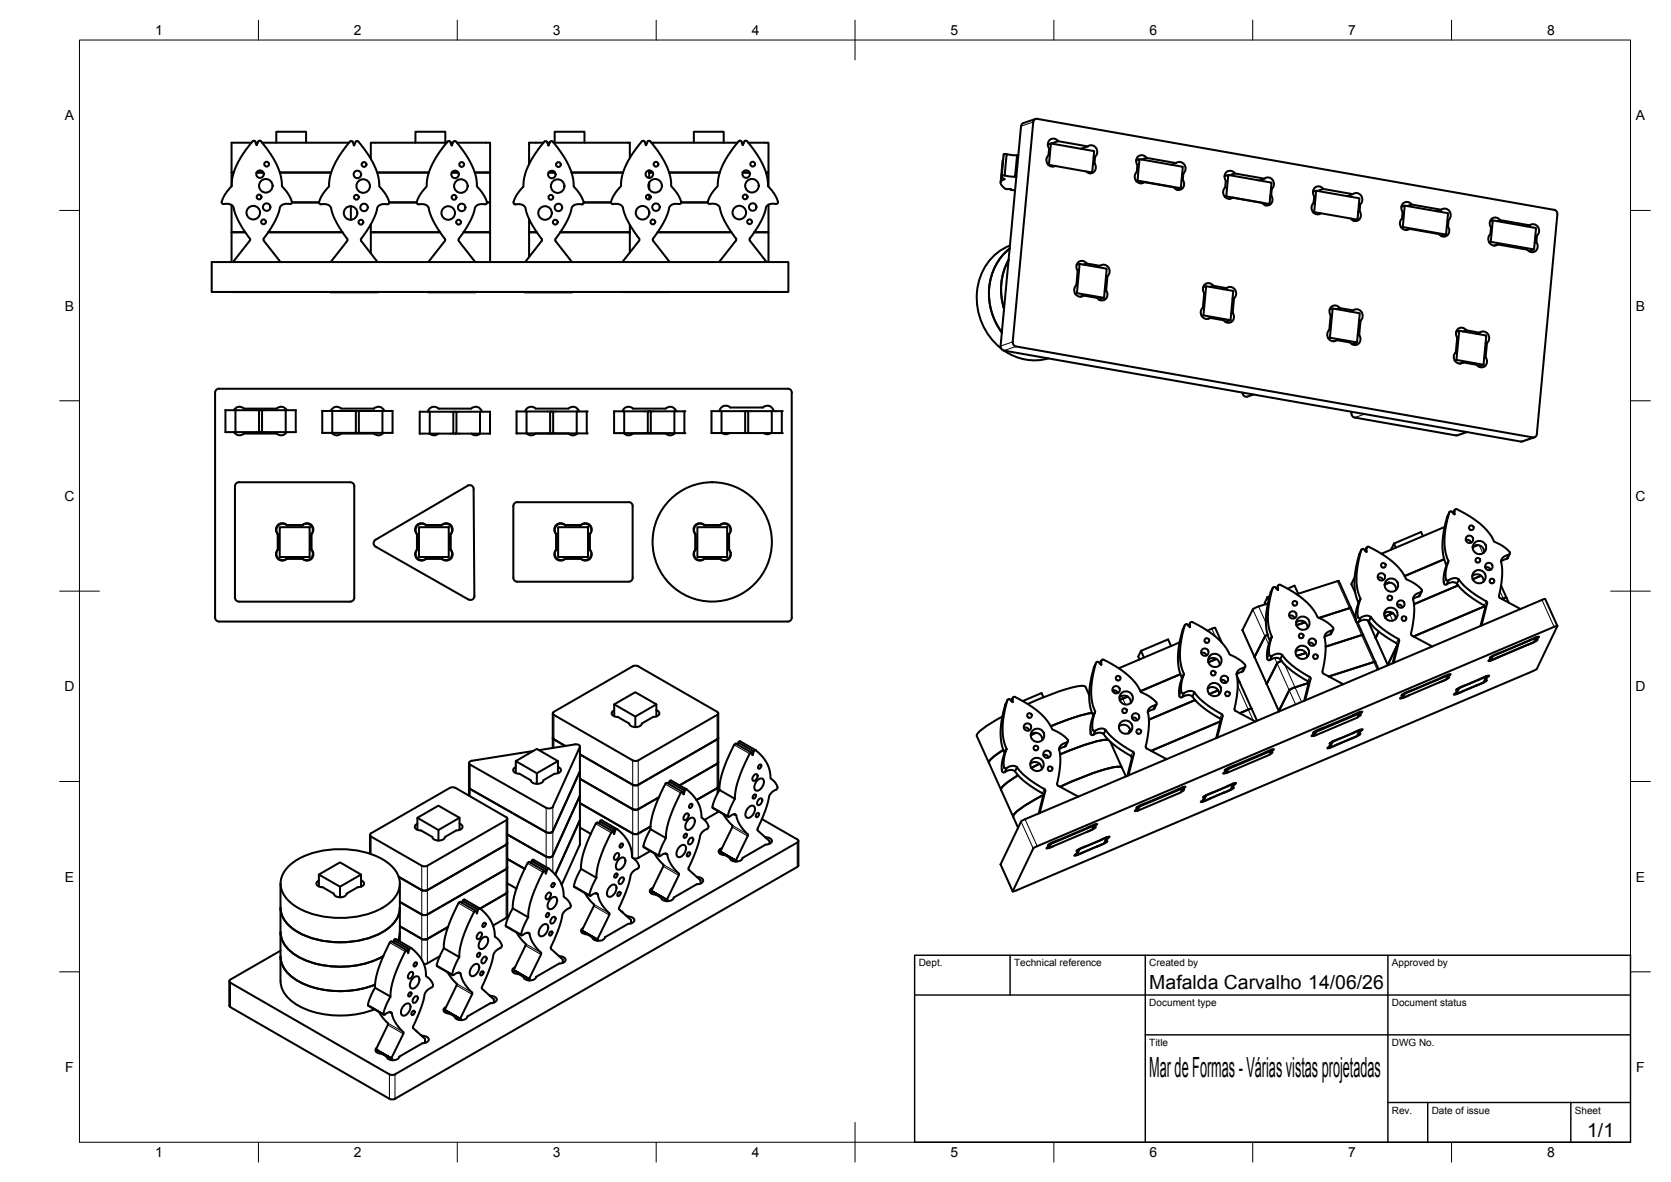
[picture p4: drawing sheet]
<svg xmlns="http://www.w3.org/2000/svg" width="420mm" height="297mm" viewBox="0 0 420 297" stroke-linecap="round" stroke-linejoin="round" font-family="sans-serif">
<defs><g id="words">
<text font-size="7" x="289" y="270.6">Mar de Formas - Várias vistas projetadas</text>
<g font-size="4.9">
<text x="289" y="248.5">Mafalda Carvalho 14/06/26</text>
<text x="399.1" y="285.7">1/1</text>
</g>
<g font-size="3.5">
<text x="39" y="8.8">1</text>
<text x="89" y="8.8">2</text>
<text x="139" y="8.8">3</text>
<text x="189" y="8.8">4</text>
<text x="239" y="8.8">5</text>
<text x="289" y="8.8">6</text>
<text x="339" y="8.8">7</text>
<text x="389" y="8.8">8</text>
<text x="16.3" y="30.2">A</text>
<text x="411.3" y="30.2">A</text>
<text x="16.3" y="78">B</text>
<text x="411.3" y="78">B</text>
<text x="16.2" y="125.9">C</text>
<text x="411.2" y="125.9">C</text>
<text x="16.2" y="173.7">D</text>
<text x="411.2" y="173.7">D</text>
<text x="16.3" y="221.6">E</text>
<text x="411.3" y="221.6">E</text>
<text x="16.4" y="269.4">F</text>
<text x="411.4" y="269.4">F</text>
<text x="39" y="290.8">1</text>
<text x="89" y="290.8">2</text>
<text x="139" y="290.8">3</text>
<text x="189" y="290.8">4</text>
<text x="239" y="290.8">5</text>
<text x="289" y="290.8">6</text>
<text x="339" y="290.8">7</text>
<text x="389" y="290.8">8</text>
</g>
<g font-size="2.5">
<text x="231" y="242.9">Dept.</text>
<text x="255" y="242.9">Technical reference</text>
<text x="289" y="242.9">Created by</text>
<text x="350" y="242.9">Approved by</text>
<text x="289" y="252.8">Document type</text>
<text x="350" y="252.8">Document status</text>
<text x="289" y="262.9">Title</text>
<text x="350" y="262.9">DWG No.</text>
<text x="350" y="279.9">Rev.</text>
<text x="360" y="279.9">Date of issue</text>
<text x="396" y="279.9">Sheet</text>
</g>
</g></defs>
<!-- layer: Visible -->
<g fill="none" stroke="#000" stroke-width=".51">
<path d="M63.2 35.9h-5v10.9M64.3 35.9h.5M64.5 36.4l-.3-.9-.5-.1-1.9 2.3-2.5 4.2-1 3.3a2.81 2.81 0 0 1-1 2.7l-1.1 1.7a1.57 1.57 0 0 0-.2 1.6h1.2l.9 .3a1.69 1.69 0 0 1 .8 1.6l1.2 2.8 2.7 4.1M64.5 36.4h.1M64.6 36.4l.4-.9 .5-.1 1.8 2.3 2.4 3.9 .7 2 .4 1.8a2.45 2.45 0 0 0 1 2.5l1 1.3 .6 1.5M65.9 35.9h21.9M69.5 35.9v-2.8h7.5v2.8M88 35.6l-2 2.5-1.5 2.5-1.2 2.7-.5 2a2.77 2.77 0 0 1-1 2.6l-1.1 1.8a1.57 1.57 0 0 0-.3 1.6h1.4l.7 .2a1.85 1.85 0 0 1 1 1.8l1.1 2.7 2.8 4.4-4.3 5.5M88 35.6l.3-.2 .4 .2M88.7 35.6l.3 .9M89 36.5h.1M89.4 35.6l-.3 .9"/>
<path d="M89.5 35.6l.1-.1a1.87 1.87 0 0 1 1.3 1.1l1.8 2.5 1.4 2.4 .7 1.8 .5 2a2.77 2.77 0 0 0 1 2.6l1.3 2.2a.68 .68 0 0 1 .2 .9 .68 .68 0 0 1-.8 .3l-1.5 .2a1.86 1.86 0 0 0-.9 1.8l-1.3 2.9-2.6 4.2 4.3 5.5M104.5 35.9v-2.8h7.5v2.8M112.3 35.9h-19.1v4M113.3 35.9h.6M114 35.6l-.4 .9-.5-1a2.09 2.09 0 0 0-1.5 1.3l-2.7 4.1-1.1 2.5-.4 1.9a2.82 2.82 0 0 1-1.1 2.7l-1.1 1.7a1.54 1.54 0 0 0-.2 1.6h1.3l.8 .2a1.85 1.85 0 0 1 .9 1.8l1.3 2.9 2.6 4.2-4.2 5.5M114.7 35.6l1.9 2.5 1.6 2.5 1.2 2.8 .4 1.9a2.82 2.82 0 0 0 1.1 2.7l1.3 2.1a.68 .68 0 0 1 .2 .9 .68 .68 0 0 1-.8 .3l-1.5 .2a1.85 1.85 0 0 0-.9 1.8l-1.2 2.7-2.7 4.4 4.2 5.5M114.7 35.6l-.4-.2-.3 .2M114.9 35.9h8.3v7.5h-3.8h3.8v7.5h-.8h.8v7.5h-6.7h6.7v7.5M136.7 35.9h-3.7v5.3M136.9 35.6l-1.6 2-1.8 2.8-1.3 2.8-.5 2.1a2.77 2.77 0 0 1-1.1 2.7l-1.1 1.7a1.51 1.51 0 0 0-.2 1.6h1.5l.7 .2a1.64 1.64 0 0 1 .8 1.7l1.5 3.3 2.4 3.5M136.9 35.6l.5-.1 .6 1M137.6 35.9h.6"/>
<path d="M139 35.6l1.6 2 1.8 2.8 1.2 2.6 .6 2.3a2.77 2.77 0 0 0 1 2.7l1.1 1.7a1.57 1.57 0 0 1 .2 1.6h-1.4l-.7 .2a1.86 1.86 0 0 0-.9 1.8l-1 2.4-2.9 4.7 4.2 5.5M139 35.6l-.5-.1-.6 1M139.2 35.9h19.2v3.8M139.5 35.9v-2.8h7.5v2.8M162.8 35.6l-.4 .9-.5-1.1a2.09 2.09 0 0 0-1.5 1.3l-1.9 2.7-1.1 2-.8 2.2-.4 1.6a2.77 2.77 0 0 1-1 2.7l-1.1 1.7a1.6 1.6 0 0 0-.2 1.6h1.3l.7 .2a1.85 1.85 0 0 1 1 1.8l1.3 3 2.5 3.8M162.9 35.6l.1-.2a1.87 1.87 0 0 1 1.3 1.1l1.8 2.5 1.2 2 .9 2.3 .5 1.9a2.77 2.77 0 0 0 1 2.7l1.3 2.1a.68 .68 0 0 1 .2 .9 .68 .68 0 0 1-.8 .3l-1.4 .2a1.85 1.85 0 0 0-1 1.8l-1.1 2.7-2.7 4-.1 .4 4.3 5.6M163.8 35.9h21.6M174.5 35.9v-2.8h7.5v2.8M185.7 35.5l-1.6 2-1.8 2.8-1.2 2.6-.5 2.3a2.77 2.77 0 0 1-1.1 2.7l-1.1 1.7a1.51 1.51 0 0 0-.2 1.6h1.4l.7 .2a1.86 1.86 0 0 1 .9 1.8l1 2.4 2.9 4.7-4.3 5.6M186.5 35.9h.5M187.9 35.5l2.5 3.3 1.1 2 1 2.3 .5 2.1a2.77 2.77 0 0 0 1.1 2.7l1.1 1.7a1.57 1.57 0 0 1 .2 1.6h-1.4l-.8 .2a1.69 1.69 0 0 0-.8 1.7l-1 2.5-2.9 4.7 4.3 5.6M187.9 35.5l-.4-.1-.3 .1-.4 .9-.4-.9-.3-.1-.4 .1"/>
<path d="M188.2 35.9h5v7.5h-.6h.6v3.5M253.1 38.7h-.6l-.2 .2-.4 5.4M253.1 38.7l2.6 .3-.5 5.4-2.6-.3zM256.1 39h-.4M256.7 31.7l-5.1 55.3M260.4 29.9l-3.1 1-.4 .3-.2 .5M263.5 36.3l.7-.2-.6 5.4M264.2 36.1l10.9 1.9-.5 5.4-10.9-2M266.1 35.5l-1.8 .6M266.1 35.5l7.4 1.3M266.1 35.5a1.47 1.47 0 0 0-2.2-.3 1.47 1.47 0 0 0-.1 2.1l-.2 1.7a1.61 1.61 0 0 0-.3 2.1 1.61 1.61 0 0 0 2 .6M273.5 36.8a1.59 1.59 0 0 1 2.1 .4 1.59 1.59 0 0 1-.2 2.2"/>
<path d="M273.5 36.8l-1.7 .6M275 39.5l.4-.1-.2 1.7M286.5 40l10.9 1.9-.5 5.4-10.9-1.9M288.2 39.7l-1.2 .4M288.2 39.7l7.5 1.3M288.3 39.6a1.47 1.47 0 0 0-2.2-.3 1.47 1.47 0 0 0-.1 2.2M58.2 58.4h3.5M58.2 43.4h.6M58.2 51.5v14.4M62.8 59.9v.6l-4.2 5.4M64.5 43.4h1.7M67.5 58.4h18.6"/>
<path d="M70.4 43.4h12.9M72.9 51.3l-1-.1-.8 .2a1.85 1.85 0 0 0-1 1.8l-1.3 3-2.6 4.1 4.3 5.6M73.4 50.7l-.1 .4-.4 .2M73.4 50.9h6.8M88.2 51.8v3.4M93.2 56.4v2h1M94.2 58.4h-1v5.3M94.2 58.4h16.5M94.8 43.4h13M97.9 50.9h6.9M113.6 43.4h1.6M133 58.4h2"/>
<path d="M133 55v9.6M137.9 43.4h1.7M140.9 58.4h17.5M143.7 43.4h13M146.8 50.9h6.8M158.4 56.5v7M160.7 59.9v.6M163.2 43.4h.9M163.2 42.8v1.9M163.2 45.9v1.6M163.2 49v1.1M163.2 53.1v.7"/>
<path d="M165.4 58.4h18.5M168.3 43.4h12.7M171.3 50.9h6.6M186.7 43.4h1.7M193.2 51.4v7h-3.5h3.5v7.5M252.2 40.1l-.6 5.8M252.6 44.1l-.7 .1v.3l.7 .5-.8 .5-.2 .5 .3 .6 .9 .8M252.8 47.4l1.3 .1v.2v-.2M254.1 47.7l1.1 .1M255.6 44.3l-.4 .1M274.6 43.4l-.6 .2M275.2 41.1l-.4 .1"/>
<path d="M275.2 41a1.47 1.47 0 0 1 0 2.1 1.47 1.47 0 0 1-2.1 0M285.7 40.3l.8-.3-.5 5.4-.3 .1M286 41.5l-.1 1.7a1.59 1.59 0 0 0-.3 2.1 1.59 1.59 0 0 0 2.1 .5M295.7 41l-1.2 .4M295.7 41a1.59 1.59 0 0 1 2.1 .4 1.59 1.59 0 0 1-.2 2.2M296.9 47.3l-1.1 .4M297.4 45.2l-.3 .1M297.4 45.2a1.47 1.47 0 0 1-.1 2.2 1.47 1.47 0 0 1-2.2-.3l-7.4-1.3-.9 .3M297.6 43.5l-.4 .2M297.6 43.5l-.2 1.7M307.9 44.3l.9-.3-.5 5.3-.3 .2M308.1 47.1a1.59 1.59 0 0 0-.3 2.1 1.59 1.59 0 0 0 2.1 .5"/>
<path d="M308.2 45.4l-.1 1.7M308.8 44l10.9 1.9-.5 5.4-10.9-2M309.9 49.7l-.9 .3M310.5 43.6l-1.3 .4M310.5 43.6l7.4 1.3M310.5 43.6a1.47 1.47 0 0 0-2.1-.3 1.47 1.47 0 0 0-.2 2.1M317.9 44.9a1.59 1.59 0 0 1 2.2 .4 1.59 1.59 0 0 1-.3 2.1M317.9 44.9l-1.3 .4M319.2 51.3l-1 .3M319.6 49.2h-.2M319.6 49.2a1.47 1.47 0 0 1-.1 2.1 1.47 1.47 0 0 1-2.1-.3l-7.5-1.3M319.8 47.5h-.2"/>
<path d="M319.8 47.5l-.2 1.7M330.1 48.2l.8-.3-.5 5.4-.2 .1M330.3 51a1.59 1.59 0 0 0-.3 2.1 1.59 1.59 0 0 0 2.1 .5M330.9 47.9l10.9 1.9-.5 5.4-10.9-1.9M332.7 47.5l-1.4 .5M332.7 47.5l7.5 1.3-1.5 .5M332.7 47.5a1.47 1.47 0 0 0-2.1-.3 1.47 1.47 0 0 0-.1 2.1l-.2 1.7M340.2 48.8a1.59 1.59 0 0 1 2.1 .4 1.59 1.59 0 0 1-.3 2.2M341.3 55.2l-.9 .3M341.9 53a1.47 1.47 0 0 1-.2 2.2 1.47 1.47 0 0 1-2.1-.3M342 51.4l-.1 1.7-.4 .1M342 51.4l-.3 .1"/>
<path d="M352.4 52l.8-.3-.5 5.4-.4 .1M352.7 53.3l-.2 1.6a1.59 1.59 0 0 0-.2 2.2 1.59 1.59 0 0 0 2.1 .4M353.2 51.7l10.9 1.9-.5 5.4-10.9-1.9M353.8 51.8l1.1-.4 7.5 1.3-1.1 .4M354.9 51.4a1.47 1.47 0 0 0-2.1-.3 1.47 1.47 0 0 0-.1 2.1M362.4 52.7a1.59 1.59 0 0 1 2.1 .4 1.59 1.59 0 0 1-.3 2.2M363.6 59l-1.1 .4M363.9 55.4l.3-.1-.1 1.7M364.1 57l-.3 .1M364.1 57a1.47 1.47 0 0 1-.1 2.1 1.47 1.47 0 0 1-2.2-.3l-7.4-1.3-.9 .3M374.6 55.6l.7-.2-.5 5.4-.4 .1M374.8 58.8a1.59 1.59 0 0 0-.3 2.2 1.59 1.59 0 0 0 2.1 .4"/>
<path d="M375.3 55.4l10.9 1.9-.5 5.4-10.9-1.9M377.2 55.3l-.8 .3M377.2 55.3l7.4 1.3M377.2 55.3a1.47 1.47 0 0 0-2.2-.3 1.47 1.47 0 0 0-.1 2.2l-.2 1.7M384.6 56.6a1.59 1.59 0 0 1 2.1 .5 1.59 1.59 0 0 1-.2 2.1M384.6 56.6l-.8 .3M386.5 59.2l-.2 1.7-.4 .1M386.5 59.2l-.5 .1M390.8 52.7l-130-22.8a.88 .88 0 0 0-1 .8l-5.2 55.2a1.06 1.06 0 0 0 .9 1.2l129.9 22.8M390.8 52.7a1.06 1.06 0 0 1 .8 1.2M391.6 53.9l-5.2 55.2a.86 .86 0 0 1-1 .8M53.2 65.9h145v7.5h-145z"/>
<path d="M58.6 73.4h11.9M83.1 73.4h11.9M107.6 73.4h12M132 73.4h11.9M136.2 60.6l-4.2 5.3M136.2 60v.6M156.5 73.4h11.9M160.7 60.5l-4.2 5.4M180.8 73.4h12M253.6 65.3a15.6 15.6 0 0 0-1.1 12.4M253.9 62.4a15.4 15.4 0 0 0-2 21.2M253.9 61.7a14.3 14.3 0 0 0-7.6 17.8 16.2 16.2 0 0 0 5.4 8.1"/>
<path d="M270.3 73.8l.5-.1 6.8 1.2-1.3 .4M270.7 66.6l.8-.3 6.8 1.2-.7 7.4M271.5 66.3l-.7 7.4M271.6 74.6l.9-.3 3.4 .6M273.2 66.2l-.8 .3M273.2 66.2l3.4 .6M273.2 66.2a1.47 1.47 0 0 0-2.1-.3 1.47 1.47 0 0 0-.1 2.2l-.4 3.6a1.58 1.58 0 0 0-.2 2.1 1.58 1.58 0 0 0 2.1 .5M276.6 66.8a1.59 1.59 0 0 1 2.1 .4 1.59 1.59 0 0 1-.2 2.2M276.6 66.8l-.8 .3M278.1 73a1.47 1.47 0 0 1-.1 2.2 1.47 1.47 0 0 1-2.1-.3M278.5 69.4l-.4 3.6-.4 .2M278.5 69.4l-.4 .1"/>
<path d="M302.2 79.4l.4-.1 6.8 1.2-1.3 .4M302.5 72.2l.8-.3 6.8 1.2-.7 7.4M303.3 71.9l-.7 7.4M304.3 79.9l-.9 .3M305 71.8l-.8 .3M305 71.8l3.4 .6-.8 .3M305.1 71.8a1.47 1.47 0 0 0-2.2-.3 1.47 1.47 0 0 0-.1 2.2l-.3 3.6a1.58 1.58 0 0 0-.3 2.1 1.58 1.58 0 0 0 2.1 .5M308.4 72.4a1.59 1.59 0 0 1 2.2 .4 1.59 1.59 0 0 1-.3 2.2M309.9 78.6l-.3 .1M309.9 78.6a1.47 1.47 0 0 1-.1 2.2 1.47 1.47 0 0 1-2.1-.3l-3.4-.6M310.3 75l-.4 .1M310.3 75l-.4 3.6"/>
<path d="M334.3 77.8l.8-.3 6.8 1.2-.7 7.3M335.1 77.5l-.7 7.4M336 77.7l.8-.3 3.4 .6M336.9 77.4a1.47 1.47 0 0 0-2.2-.3 1.47 1.47 0 0 0-.1 2.2l-.4 3.6a1.59 1.59 0 0 0-.2 2.1 1.59 1.59 0 0 0 2.1 .5M340.2 78l-.8 .3M340.2 78a1.59 1.59 0 0 1 2.2 .4 1.59 1.59 0 0 1-.3 2.2M376.6 61.4l-.9 .3M376.6 61.4l7.4 1.3M385.7 62.7l-1.3 .4M386.3 60.9a1.47 1.47 0 0 1-.1 2.1 1.47 1.47 0 0 1-2.2-.3M54.4 98l.7-.3h143a.97 .97 0 0 1 1 1v56.5a1.01 1.01 0 0 1-1 1h-143a1.01 1.01 0 0 1-1-1v-56.5zM251.6 87a1.06 1.06 0 0 0 .8 1.1"/>
<path d="M252.4 88.1l130.4 22.8M252.4 88.1a13.2 13.2 0 0 0 11.2 2M312.4 98.6l.2 .7a.92 .92 0 0 0 1 .4M315.2 99.2l-1.6 .5M334 85l.4-.1 6.8 1.1-1.3 .5M336.1 85.5l-.9 .3M341.8 84.2l-.4 .2M341.8 84.2a1.47 1.47 0 0 1-.2 2.2 1.47 1.47 0 0 1-2.1-.3l-3.4-.6M342.1 80.6l-.4 .1M342.1 80.6l-.3 3.6M365.8 90.6l.4-.1 6.8 1.2-1.3 .4M366.1 88.5a1.59 1.59 0 0 0-.3 2.1 1.59 1.59 0 0 0 2.1 .5"/>
<path d="M366.1 83.4l.8-.3 6.8 1.2-.7 7.4M366.9 83.1l-.7 7.4M367.9 91.1l-.9 .3M368.7 83l-.8 .3M368.7 83l3.3 .6M368.7 83a1.47 1.47 0 0 0-2.2-.3 1.47 1.47 0 0 0-.1 2.1l-.3 3.7M372 83.6l-.8 .3M372.1 83.6a1.59 1.59 0 0 1 2.1 .4 1.59 1.59 0 0 1-.3 2.2M373.5 89.8l-.3 .1M373.6 89.8a1.47 1.47 0 0 1-.2 2.2 1.47 1.47 0 0 1-2.1-.3l-3.4-.6M373.9 86.2l-.4 .1M373.9 86.2l-.4 3.6"/>
<path d="M56.7 103.1h.1M56.7 108.6h.1M56.7 103.1v5.5M56.7 103.1h2.5M56.7 108.6h2.5M58.8 108.6a1.6 1.6 0 0 0 2.6 .3l8.2 .1M59.2 103.1h5.9M59.2 103.1v5.5M65.9 103.1h-.8v5.5h-5.9M65.9 108.6h5.9M69.6 102.7h-8.2a1.6 1.6 0 0 0-2.6 .4M69.6 102.7a1.6 1.6 0 0 1 2.5 .4"/>
<path d="M71.8 103.1h-5.9v5.5h-.8M71.8 103.1h2.5M71.8 108.6h2.5M71.8 103.1v5.5M72.1 108.6a1.6 1.6 0 0 1-2.5 .3M74.3 103.1h.1M74.3 108.6h.1M74.4 103.1v5.5M83.5 103.3h-2.5v5.5h2.5M83.5 103.3h6M83.5 103.3v5.5M90.2 103.3h-.7v5.5h-6"/>
<path d="M90.2 108.8h6M96.2 103.3h-6v5.5h-.7M96.2 103.3h2.5M96.2 108.8h2.5M96.2 103.3v5.5M96.4 108.8a1.63 1.63 0 0 1-2.4 .2l-8.2-.1a1.6 1.6 0 0 1-2.4-.1M96.6 103.3a1.6 1.6 0 0 0-2.6-.6h-8.2a1.59 1.59 0 0 0-2.6 .6M98.7 103.3h.1M98.7 108.8h.1M98.7 103.3v5.5M105.5 103.5h.1M105.5 109h.1"/>
<path d="M105.5 103.5v5.5M105.6 103.5h2.5M105.6 109h2.5M108.1 103.5h5.9M108.1 103.5v5.5M110.2 109a1.6 1.6 0 0 1-2.2 0M114.8 103.5h-.8v5.5h-5.9M114.8 109h5.9M118.4 102.7h-8.1a1.6 1.6 0 0 0-2.7 .8M118.5 102.7a1.6 1.6 0 0 1 2.7 .8M120.7 103.5h-5.9v5.5h-.8M120.7 103.5h2.5"/>
<path d="M120.7 109h2.5M120.7 103.5v5.5M120.7 109a1.6 1.6 0 0 1-2.2 0M123.2 103.5h.1M123.2 109h.1M123.2 103.5v5.5M132.4 103.4h-2.5v5.5h2.5M132.4 103.4h5.9M132.4 103.4v5.5M132.4 108.9a1.6 1.6 0 0 0 2.3 0l8.2 .1M139.1 103.4h-.8v5.5h-5.9M139.1 108.9h5.9"/>
<path d="M142.9 102.7h-8.2a1.6 1.6 0 0 0-2.7 .7M142.9 102.7a1.6 1.6 0 0 1 2.7 .7M145 103.4h-5.9v5.5h-.4M145 103.4h2.5v5.5h-2.5M145 103.4v5.5M145.2 108.9a1.6 1.6 0 0 1-2.3 0M156.8 108.8a1.6 1.6 0 0 0 2.4 .1l8.2 .1M157 103.4h-2.6v5.4h2.6M157 103.4h5.9M157 103.4v5.4M163.6 103.4h-.7v5.4h-5.9M163.6 108.8h6"/>
<path d="M167.4 102.7h-8.2a1.6 1.6 0 0 0-2.7 .7M167.4 102.7a1.6 1.6 0 0 1 2.6 .7M169.6 103.4h-6v5.4h-.7M169.6 103.4h2.5v5.4h-2.5M169.6 103.4v5.4M169.7 108.8a1.6 1.6 0 0 1-2.3 .1M178.9 108.8h.1M178.9 103.3h.1M178.9 103.3v5.5M178.9 103.3h2.5M178.9 108.8h2.5M181.4 103.3h6"/>
<path d="M181.4 103.3v5.5M181.5 108.8a1.6 1.6 0 0 0 1.9 0M188.1 103.3h-.7v5.5h-6M188.1 108.8h6M192 108.8a1.6 1.6 0 0 0 1.9 0M194.1 103.3h-6v5.5h-.7M194.1 103.3h2.5v5.5h-2.5M194.1 103.3v5.5M194.5 103.3a1.6 1.6 0 0 0-1.1-1.3 1.6 1.6 0 0 0-1.6 .4h-8.2a1.59 1.59 0 0 0-1.6-.4 1.59 1.59 0 0 0-1.1 1.3M339.8 103.8a1.06 1.06 0 0 0 .8 1.1l25.5 4.5M339.8 103.5v.3M368.8 108.6l-2.7 .8"/>
<path d="M385.8 109.9l-3 1M59.4 121.5l.7-.3h28a1.01 1.01 0 0 1 1 1v28a1.04 1.04 0 0 1-1 1h-28a1.01 1.01 0 0 1-1-1v-28zM69.9 131.9a1.58 1.58 0 0 1 2.2 0h4a1.6 1.6 0 0 1 2.2 0 1.6 1.6 0 0 1 0 2.3v4a1.61 1.61 0 0 1 0 2.2 1.61 1.61 0 0 1-2.2 0h-4a1.6 1.6 0 0 1-2.2 0 1.6 1.6 0 0 1 0-2.2v-4a1.6 1.6 0 0 1 0-2.3zM70 132.1a1.6 1.6 0 0 1 2.2 0h3.7a1.6 1.6 0 0 1 2.3 0 1.6 1.6 0 0 1 0 2.2v3.7a1.61 1.61 0 0 1 0 2.3 1.61 1.61 0 0 1-2.3 0h-3.7a1.59 1.59 0 0 1-2.2 0 1.59 1.59 0 0 1 0-2.2v-3.8a1.6 1.6 0 0 1 0-2.2zM70.3 132.5h7.6v7.5h-7.6zM104.9 134.3v3.8M105 134.3a1.59 1.59 0 0 1 0-2.2 1.59 1.59 0 0 1 2.2 0h3.8a1.6 1.6 0 0 1 2.2 0 1.6 1.6 0 0 1 0 2.2v3.8a1.58 1.58 0 0 1 0 2.2 1.58 1.58 0 0 1-2.2 0h-3.8a1.6 1.6 0 0 1-2.2 0 1.6 1.6 0 0 1 0-2.3M105.3 132.5h7.5v7.5h-7.5zM107.1 131.9h4a1.6 1.6 0 0 1 2.2 0 1.6 1.6 0 0 1 0 2.3v4a1.58 1.58 0 0 1 0 2.2 1.58 1.58 0 0 1-2.2 0h-4M107.1 131.9a1.6 1.6 0 0 0-2.3 0 1.6 1.6 0 0 0 0 2.3v4a1.6 1.6 0 0 0 0 2.2 1.6 1.6 0 0 0 2.3 0M119.1 122.9l.2 26.9M119.1 122.9a.98 .98 0 0 0-1.5-.8l-23.2 13.5a1.01 1.01 0 0 0 0 1.8l23.4 13.3a1.02 1.02 0 0 0 1.5-.9"/>
<path d="M130.1 126.2h28M130.1 126.2a1.01 1.01 0 0 0-1 1v18a1.01 1.01 0 0 0 1 1h28a1.01 1.01 0 0 0 1-1M140 132.1a1.6 1.6 0 0 1 2.2 0h3.7a1.6 1.6 0 0 1 2.3 0 1.6 1.6 0 0 1 0 2.2v3.7a1.61 1.61 0 0 1 0 2.3 1.61 1.61 0 0 1-2.3 0h-3.7a1.59 1.59 0 0 1-2.2 0 1.59 1.59 0 0 1 0-2.2v-3.8a1.6 1.6 0 0 1 0-2.2zM140.3 132.5h7.5v7.5h-7.5zM148.3 134.2v4M148.3 134.2a1.6 1.6 0 0 0 0-2.3 1.6 1.6 0 0 0-2.2 0h-4a1.6 1.6 0 0 0-2.3 0 1.6 1.6 0 0 0 0 2.3v4a1.6 1.6 0 0 0 0 2.2 1.6 1.6 0 0 0 2.3 0h4a1.61 1.61 0 0 0 2.2 0 1.61 1.61 0 0 0 0-2.2M158.1 126.2a1.01 1.01 0 0 1 1 1M159.1 127.2v18M174.8 131.9a1.58 1.58 0 0 1 2.3 0h4a1.6 1.6 0 0 1 2.2 0 1.6 1.6 0 0 1 0 2.3v4a1.61 1.61 0 0 1 0 2.2 1.61 1.61 0 0 1-2.2 0h-4a1.6 1.6 0 0 1-2.3 0 1.6 1.6 0 0 1 0-2.2v-4a1.6 1.6 0 0 1 0-2.3zM175.3 132.5h7.5v7.5h-7.5zM180.9 132.1h-3.7a1.61 1.61 0 0 0-2.2 0 1.61 1.61 0 0 0-.1 2.2l.1 3.7a1.6 1.6 0 0 0 0 2.3 1.6 1.6 0 0 0 2.2 0h3.7M181 132.1a1.6 1.6 0 0 1 2.2 0 1.6 1.6 0 0 1 0 2.2"/>
<path d="M183.2 134.3v3.8M183.2 138a1.6 1.6 0 0 1 0 2.3 1.6 1.6 0 0 1-2.2 0M342.3 138.3l-.9 3.7-.3 2.7 .2 3.2 .8 2.5M342.3 138.2l-.5 1.1-.7 2.6-.5 3.6 .2 3.5 .8 2.5 .5-1.1-.6 1.9-.1 1.5a1.53 1.53 0 0 0 .4 1.5h.3M342.9 138l.7 .6M342.9 138h-.4l-.2 .2M343.6 138.6v-.9l-.3 .7 .4-.9 .3-.1 3 1.6 3.8 2.7 2 2.5a2.83 2.83 0 0 0 2.3 2.1l2.2 1.7a.47 .47 0 0 1 .2 .4 .47 .47 0 0 1-.3 .4M350.5 136.6l-.6 1.5M350.5 136.6l.5 1M357.8 134.7l-.5-1-6.8 2.9M363.2 132.4l-15.8 6.8M363.9 129.8l-.8 3.6-.4 3.3 .2 2.6 .8 2.7 .5-1-.6 1.9-.1 1.4a1.57 1.57 0 0 0 .4 1.6l.3-.1"/>
<path d="M364.4 128.7l-.5 1.1M365.7 128.3l.3-.3h.4l4.1 2.4 2.6 2.1 1.9 2.3a2.69 2.69 0 0 0 2.2 2l1.5 1.1 .9 .8M365.8 128.2l-.4 .8 .3-.7v.9l-.9-.7a2.1 2.1 0 0 0-.8 1.8l-.7 3.3-.1 3.1 .3 2.1 .7 2.2M368.6 135.7h.8l.5 .7M369.6 133.1l.2 .1M370.3 137.4a1.72 1.72 0 0 1 1.9-.3 1.72 1.72 0 0 1 1 1.7M371.5 137l-1.2 .5M379.3 139.4l-1 .4-.5 .4a1.81 1.81 0 0 0-.2 2l.1 2.9-.8 4.7M379.3 139.4l-.5 1-1.4 .7M379.6 138.7l.1 .4-.3 .3M379.6 139.2l-.5 1M297.9 157.1l-.5 1.1-.5 1.7-.7 4.5 .2 3.5 .8 2.5 .5-1-.6 1.8-.1 1.5a1.57 1.57 0 0 0 .4 1.5h.3"/>
<path d="M299.2 156.6l.3-.3h.3l4 2.3 2.8 2.3 1.9 2.2a2.83 2.83 0 0 0 2 2l1.7 1.1a1.58 1.58 0 0 1 .9 1.4l-.3 .2M299.3 156.5l-.4 .8 .3-.7v1M299.3 157.6l-1-.7a2.1 2.1 0 0 0-.8 1.7l-.7 3.4-.1 3.1 .4 2.5 .6 1.8M304.7 158l-1.1 .5M304.7 158l.9-.2 1.6 3.7M312.4 158.4l9.2 20.4M312.4 158.3v.1M316.5 152.4l-1.5 .7-2.6 5.2M318.7 150.1l-.7 1.4 .2 .4M318.7 150.1l.3 .7M318.7 159.5l-.6 .4-2.6 5.2M318.8 151.6l-2.3 .8"/>
<path d="M319.2 149.8l-.5 .3M320 147.8l-.5 1-.5 2-.7 4.5 .2 3.2 .8 2.5 .5-1-.6 2.1-.1 1.3a1.52 1.52 0 0 0 .4 1.5l.3-.1M321 148l.3-.7 .1 .9M321.3 148.3l-.7-.7a.99 .99 0 0 0-.9 1.2l-.7 3.6-.2 3 .3 2.6 .7 2M321.3 147.3l.3-.3h.3l4 2.3 2.7 2.1 2 2.4a2.77 2.77 0 0 0 2.2 2l1.5 1.1a1.58 1.58 0 0 1 .9 1.4l-.3 .1M321.4 147.2l-.4 .7M321.4 148.2h-.1M323.7 147.9l1.8-.7 .9 2M324.1 154.7h.9l.5 .7M325.2 152.1l.2 .1M325.9 156.4a1.72 1.72 0 0 1 1.9-.3 1.72 1.72 0 0 1 1 1.7M328.2 156.4l-2.2 .7"/>
<path d="M334.9 158.4l-1.1 .5-.4 .3a1.62 1.62 0 0 0-.2 1.9v3.3l-.7 4.3 .2 .5M334.9 158.4l-.5 1.1-1.4 .6M335.2 158.2l-.8 1.2M336.3 146.1l-10.3 3.2M336.6 146l4.2 9.3M336.7 146h-.4M339.7 152.8l-8 2.5M339.8 146.8h.1M340.6 145l-.8 1.8 1 2.2M341.3 156.4l1.5 3.2M341.6 151.5l-.5 1.7-.3 1.6a1.57 1.57 0 0 0 .5 1.6l.3-.1M342.1 155.3l1.4-.6h.5l.7 .4-.5 1-1.1-.3-1.5 .5z"/>
<path d="M342.8 159.6l3.8 8.6M342.8 159.5l-9.5 3M343.9 155.9l5.1 11.3M344.2 156.1l1.1 1.4 1.5 1.3 4.4 2.9 .1 .4-1.1 4.6M344.7 155.1l.9 1.1 1.9 1.7 4.2 2.8 .1 .3-1.4 5.6M346.4 145.2h.8l.6 .6M346.7 158.7l-.8 1.6M347.5 142.5l.2 .1M348 154.2a1.72 1.72 0 0 1 2-.3 1.72 1.72 0 0 1 .9 1.7M348.2 146.9a1.72 1.72 0 0 1 1.9-.3 1.72 1.72 0 0 1 1 1.6M348.5 155l-.2 .3M349.1 150.7l.2 .1"/>
<path d="M349.3 146.4l-1.2 .5M349.5 154.4l-1 .6M350.2 154.1l-.7 .3M351.3 152h.8l.5 .7M352.7 155.9l.1 .1M355 159.7l5.1 2.8M357 149.7l-.3 .2M357.2 148.9l-1 .4-.6 .4a1.6 1.6 0 0 0-.1 1.8v3.6l-.7 4 .2 .6M357.2 148.9l-.5 1-1.4 .7M357.5 148.6l-.5 1.1M363.1 146.6l.2 .3h.4M363.1 140.5l-9.9 4.3"/>
<path d="M363.7 142l-.6 2.1-.1 2.5M364.2 145.8l1.4-.5 1.2 .3-.5 1.1-1.1-.4-1.5 .6zM366.3 146.7l.8 1 1.5 1.4 4.6 3.1M366.6 147.1l-11.1 4.7M366.8 145.6l1.4 1.6 1.2 1.1 4.5 2.9v.4l-1.4 5.6M370.2 144.8a1.72 1.72 0 0 1 1.9-.3 1.72 1.72 0 0 1 .9 1.7M371.3 141.3l.1 .1M372.4 144.7l-2.1 .9M373.2 152.2l.3 .5M373.4 152.3l-18 7.6M373.4 152.7l-1.1 4.6M373.4 142.6h.9l.5 .6"/>
<path d="M374.8 146.5l.2 .1M376.9 149.8l.2 .5 5.2 2.7M377.4 147.2l1.4 3M378 150.4l-.4 .1M378.8 150.2l.6 1.3M378.8 150.2l-.8 .2M379.1 140.2l-.3 .2M391.6 157.3l-5.2 10.8-.6 .4-130.3 55.3-.9 .2 5.2-10.8 .6-.4 130.4-55.3M391.6 157.3l-3.1-6.8-.4 .1-130.7 55.4-.7 .4M391.6 157.3l-.8 .2M139 179.3v8.7M139.1 179l20-11.6 .7-.1 .7 .2 19.8 11.3 .3 .5-.3 .4-19.8 11.4-.7 .1-.7-.1-19.8-11.4-.2-.2z"/>
<path d="M154.4 177l5.3 3.1M154.5 178.5a.78 .78 0 0 0-.7 .9 .78 .78 0 0 0 .8 .7l.8 .1M165 177l-5.3 3.1v2.6M165 178.5a.8 .8 0 0 1 .7 1l-.4 .4-1.1 .3M180.6 179.3v19.8M252.8 177l-.9 4-.3 2.6 .2 2.9 .8 2.7 .5-1-.6 2.2-.1 2.3M253.3 176l-.9 3.9-.3 2.7 .2 3 .8 2.6M253.3 175.9l-.5 1.1M253.9 175.8l.7 .6M253.9 175.7h-.4l-.2 .3M254.7 175.4l-.4 .7 .3-.6v.9M255.2 175.2l2.9 1.5 2.5 1.7 2.2 2.1 1.1 1.4a2.76 2.76 0 0 0 2.2 2.1l1.4 1 1 .9"/>
<path d="M255.2 175.1h-.3l-.3 .3M262.4 175.2l-.5-1-4.7 2M273.9 174.7l-.9-2.1a1.78 1.78 0 0 0-1.8-.2l-5.5 1.6-7.3 2.9M274.6 179.2a47.1 47.1 0 0 0-10.4 3.3M274.9 179.8l-.6 1.9-.1 1.5a1.57 1.57 0 0 0 .4 1.5h.3M275.6 166.6l-.9 3.5-.3 3.5 .2 2.8 .8 2.4M275.6 166.5l-1 3.1-.7 3.9 .1 3.1 .3 1.7 .6 1.5 .5-1-.6 2.1-.2 1.2a1.6 1.6 0 0 0 .5 1.6l.3-.1M276.2 166.4l.6 .7M276.2 166.4l-.4-.1-.2 .3M276.9 166l-.3 .8 .3-.7v.9M276.9 167h.1M277.5 165.8l2.9 1.5 2.3 1.6 2.2 2.1 1.3 1.6a2.77 2.77 0 0 0 2.2 2.1l2.2 1.6a.47 .47 0 0 1 .2 .5 .47 .47 0 0 1-.3 .4"/>
<path d="M277.5 165.8h-.3l-.3 .3M279.7 173.6h.8l.6 .6M280.8 170.9l.2 .1M281.5 175.3a1.72 1.72 0 0 1 1.9-.3 1.72 1.72 0 0 1 .9 1.6M282.3 175.6l-.7 .3M282.4 179.1l.2 .1M283.5 175.1l-1.2 .5M286.9 163.6l-.7 1.4 .3 .7M286.9 163.6l.7 1.7M290.5 177.2l-1 .4-.6 .4a1.73 1.73 0 0 0-.1 2.1v3.4l-.7 4.3 .2 .3 5 2.7M290.5 177.2l-.5 1.1-1.4 .7M290.8 177l-.8 1.3"/>
<path d="M294.4 162.4l-.7-1.7-6.8 2.9M296.6 161.4l-15.3 6.5M296.8 169.4l-10 4.3M297.2 170.4l-.5 1.7-.2 1.6a1.53 1.53 0 0 0 .4 1.6l.3-.1M297.7 174.2l1.5-.6 1.1 .4-.5 1-1.1-.3-1.5 .5zM299.8 175l1.2 1.5 1.6 1.4 4.1 2.6M300.3 174l1 1.2 1.6 1.4 4.5 3v.4l-1.4 5.4M300.5 175.9l-11.6 5M302 164.1h.9l.5 .6M303.1 161.5h.2M303.7 173.1a1.72 1.72 0 0 1 1.9-.3 1.72 1.72 0 0 1 .9 1.7M303.8 165.8a1.72 1.72 0 0 1 1.9-.3 1.72 1.72 0 0 1 1 1.7"/>
<path d="M304.8 169.7h.1M305.8 165.6l-2 .8M306.3 173.5l-2.2 .9M306.9 170.9h.8l.6 .7M308.3 174.9h.2M310.4 178.1l.2 .5 5 2.7M310.9 169.5l1.4-.7 .5-1-1 .4-.5 .4a1.58 1.58 0 0 0-.2 1.9v3.6l-.7 4M311 169.9l5.1 11.2M311.7 171.3l-.5 .1M313.1 167.5l-.8 1.3M313.9 178.3l-2.2 .9M314.7 178.1l-.8 .2"/>
<path d="M319.3 161l-.6 1.9-.1 1.5a1.53 1.53 0 0 0 .4 1.5h.3M319.8 164.8l1.6-.5 1 .3-.5 1.1-1.1-.4-1.5 .6zM321.1 166.7l-2.6 5.2M321.6 178.6v.1M321.9 165.7l1.8 2 2.9 2.2 2.2 1.3 .2 .4M322.2 166.1l-1.1 .6M322.4 164.6l.8 1.1 1.5 1.4 2.1 1.5 2.5 1.5 .3 .5M324.2 173.5l-2.6 5.2M325.8 163.8a1.72 1.72 0 0 1 1.9-.3 1.72 1.72 0 0 1 .9 1.6M326.9 160.3l.1 .1M328.4 164.1l-2.4 .7M329 171.6l-3.7 1.2-1.1 .7"/>
<path d="M329 171.7l-1.1 4.4M329 161.6h.8l.6 .6M329.5 170.6l-1.3 5.4M330.4 165.5l.2 .1M332.7 169.3l5 2.6M340.2 179.8l-7.5 3.1a5.1 5.1 0 0 0-2.5 1.3h.3M341.7 179l.1 .3M341.9 179.6h.3l-.8 .6M341.9 179l.1 .3-.1 .3-.1-.2M342 179.3l.5-.5-2.3 .9M345.8 166.3l-11.7 3.7M345.9 160.3h.1"/>
<path d="M349 167.1h.1M351.3 162.3l-2.3 4.8M352.6 174.5l.1 .3M352.7 174.8l-.2 .3M353.2 174.2l-.5 1.2-.1-.4M353.2 174.3l10.9-4.6-.5 1.1-10.9 4.6M354.3 174.7l-2.3 .9 .5-.5M354.9 173.5a5.1 5.1 0 0 0-2.5 1.3h.3M364 170l.1 .2M364 169.6l.1 .1M364.1 170.2h.3a4.9 4.9 0 0 1-2.5 1.3M364.1 169.6l.1 .3"/>
<path d="M364.2 169.9l-.1 .3M364.2 169.9l.5-.5-1 .3-8.8 3.8M366.3 173.2l.1 .2M366.4 173.4l-.3 .7M366.9 172.9h.1M366.9 172.9l-.7 1.5M367.9 173.6v.1M367.9 173.7l-2.3 .9 .5-.5M371.3 172.2v.1M371.3 172.3l-3.4 1.4M373.6 170.9h.2a5.1 5.1 0 0 1-2.5 1.3M373.7 169.9l-.7 1.6-6.8 2.9-.1-.3"/>
<path d="M373.7 170l-6.8 2.9M373.8 169.9l.1 .3M373.9 170.2l-.4 .7-.1-.2M373.9 170.2l.5-.4-5.7 2.3a5.1 5.1 0 0 0-2.6 1.3h.3M375.3 164.8l-.5 1.1v-.8M375.3 164.9l10.9-4.6-.5 1-10.9 4.6M376.6 165.2v.1M376.6 165.2l-2.3 .9 .5-.4M384 162v.1M384 162.1l-7.4 3.2M386.2 160.2v.1M386.3 160.8l.3-.1a5.1 5.1 0 0 1-2.5 1.4"/>
<path d="M386.3 160.1l.2 .4-.2 .3-.2-.4M386.5 160.5l.4-.5-1 .3-8.7 3.7a5.1 5.1 0 0 0-2.6 1.4l.3-.1M117.9 191.7v8.3M117.9 197.9l.3 .4 19.2 10.8 .9 .2 .7-.4M129.7 194.3v-3l5.3-3.1 5.3 3.1v3M129.7 191.3l5.3 3M129.7 192.8a.78 .78 0 0 0-.7 .8 .78 .78 0 0 0 .9 .7l.7 .1 2.9 1.7a1.85 1.85 0 0 0 3.2 0l2.7-1.7M134.1 188.7l-15.4 2.5a.6 .6 0 0 0-.7 .8l19.3 11M139 185.4l.3 .4 2.8 1.7M140.3 191.3l-5.3 3v2.7M140.3 192.7a.8 .8 0 0 1 .7 1.1l-.4 .4-1.1 .2M144.5 187.1l-9 1.4"/>
<path d="M144.6 187.1l.9 .1 .3 .6M145.8 193.9l-6.8 15M145.8 187.8l-6.8 14.9M145.8 187.6v24.7M145.8 195.7l13.6 7.8 1.1-.2 5.2-2.9M145.8 199.9v.1M145.8 193.8v.1M154.4 180v-3l5.3-3 5.3 3v3.1M155.4 180.2l2.8 1.6M164.2 180.2l-2.8 1.6a1.85 1.85 0 0 1-3.2 0M168.1 197l.2-.5 3.9 2.2-.3 .9-.3-.6a2.3 2.3 0 0 0-1.1 1.6l-1.4 3.2-1 2.7-.5 2.1-.2 2M168.8 196.1l-.5 .3"/>
<path d="M168.8 196.2l3.9 2.2M171.6 199l-3.9-2.3a1.78 1.78 0 0 0-1 1.5l-2.3 5.6-.6 1.9-.2 2v.7l3.8 2.2-.9 1.8-.8 2.2a.34 .34 0 0 0 0 .5 .34 .34 0 0 0 .6-.2l.9-.4 .6 .3-.5-.3M172.7 198.4l-.5 .3M172.7 198.4l1.5 1.4 .9 1.2 .9 1.7 .3 1.5a1.51 1.51 0 0 0 .9 1.9l.7 1 .2 .6M180.6 197.7l-.3 .4-5.2 2.9M180.6 191.5l-.3 .4-9.4 5.5M180.6 185.4l-.3 .4-20.1 11.5-1.1-.1-13.3-7.6M180.9 198.5l-1.2 2.4-.6 1.9M185.5 187.1l.1-.5 3.9 2.2-.3 1-.2-.6M186.1 186.3l3.9 2.2M186.1 186.3l-.4 .3M189 189.1l-3.9-2.2a1.84 1.84 0 0 0-1.1 1.4l-2.2 5.3-.6 2.3-.3 1.7v.9l3.9 2.3-1.2 2.3-.6 1.9"/>
<path d="M189 189.1a1.4 1.4 0 0 0-1 1.2l-1.5 3.4-1.1 3.1-.5 2.2-.1 1.8M189.4 199.9l.5-.3 .2 .3-.2 .6-.5 .2-.2-.3zM189.6 188.8a.49 .49 0 0 1 .4-.3 .49 .49 0 0 1 .5 .4l1.2 1.2 1.1 1.6 .6 1.4 .3 1.3a1.54 1.54 0 0 0 .7 1.7l.7 .9a1.06 1.06 0 0 1 .1 1.5M189.6 194.8l.7-.2a1.09 1.09 0 0 1-.9 1.6 .94 .94 0 0 1 .2-1.4zM190.5 196.1a.88 .88 0 0 1 1.5 0 2.22 2.22 0 0 1-1.8 2.6 1.47 1.47 0 0 1 0-2.3zM190.8 192.4l.4-.3 .2 .3-.2 .6-.4 .2-.2-.3zM195.1 198.5l-.9 .5-.8 .9-1 3.9-1.9 4.4M248.7 191.7l7.3 16.3M252 180.1a17.6 17.6 0 0 0-6.4 4.6l3.1 7M252.3 188.5l-2.6 1.7a1.88 1.88 0 0 0-1 1.5M252.4 192.7l.3 .3h.4M252.6 189.2l-.5 1.8-.2 1.6a1.57 1.57 0 0 0 .4 1.5h.3"/>
<path d="M253.1 193l1.4-.5 1.2 .3-.5 1.1-1.1-.4-1.5 .6zM255.2 193.9l.8 1 1.5 1.4 2.6 1.8 2.2 1.3v.4l-1.1 4.6M255.7 192.8l1.3 1.6 1.3 1.1 4.3 2.8M256 194.8l-3.3 2.3a1.7 1.7 0 0 0-1 1.4M257.5 182.9h.8l.5 .6M258.5 180.3l.2 .1M259.1 192a1.72 1.72 0 0 1 1.9-.3 1.72 1.72 0 0 1 .9 1.6M259.2 184.6a1.72 1.72 0 0 1 1.9-.3 1.72 1.72 0 0 1 1 1.7M260.2 188.5l.1 .1M260.5 184.2l-1.3 .6M261.4 191.9l-2.1 1.1M262.3 189.8h.9l.5 .6"/>
<path d="M262.3 199.8a27.1 27.1 0 0 0-7.3 4.9l-.2 .6M262.6 198.3l.2 .5-1.4 5.5M263.7 193.7l.2 .1M268.2 186.6l-1 .4-.5 .4a1.58 1.58 0 0 0-.2 1.9l.1 2.9-.8 4.9 .2 .3 5.1 2.8M268.2 186.6l-.5 1-1.4 .7M268.5 185.9v.4l-.3 .3M268.5 186.4l-.8 1.2M275.4 183.6l1.4-.5 1.2 .3-.5 1.1-1.1-.4-1.5 .6zM277.5 184.5l1.1 1.4 1.5 1.2 4.3 2.9M278 183.4l.9 1.2 1.6 1.5 4.6 2.9v.4l-1.4 5.4M278.7 185.9a29.4 29.4 0 0 0-10.6 3l-1.5 .7M279.1 186.4l3 6.5"/>
<path d="M281.3 182.6a1.72 1.72 0 0 1 1.9-.3 1.72 1.72 0 0 1 1 1.7M282.1 192.9l1 2.2M282.1 192.9a3.4 3.4 0 0 0-3 .1l-5.5 1.8-7.1 2.9M284.2 183.4l-.5 .9M284.4 190l.2 .5M284.4 190l.2 .5-1.1 4.5M284.6 180.4h.8l.6 .6M286 184.3l.1 .1M297.3 197.9l.1 .2M297.4 198.5h.3l-.8 .6M297.4 197.8l.2 .4-.2 .3-.1-.2M297.6 198.2l.4-.5-1 .3-8.7 3.8a5.1 5.1 0 0 0-2.6 1.3h.3"/>
<path d="M303.2 199.8l.1 .1M303.3 199.9l-.7 1.4M306.7 180.5l.2 .5M306.9 181.3l-17.4 7.4M306.9 181l-1.1 4.5M307.7 199.2h.1M307.7 199.2l-3.4 1.5M308.1 194l-.6 .4 .8-.2M308.1 193.4l.1 .2M308.2 193.6l-.1 .4M308.4 197.7l-3.3 1.4a5.1 5.1 0 0 0-2.6 1.3h.3M308.7 193l.1 .3-.5 1-.2-.5"/>
<path d="M308.8 193.3l10.9-4.7-.5 1.1-10.9 4.6M309.8 197.6l.1 .3M309.9 197.9h.3a5.1 5.1 0 0 1-2.5 1.3M310 196.9l-.6 1.5-6.8 2.9-.1-.2M310.1 197l-6.8 2.9M310.1 196.9l.2 .3M310.3 197.2l-.4 .7M310.3 197.2l.5-.4-2.4 .9M319.6 188.9v.2M319.6 189.1l.4-.1-.7 .6M319.7 188.6l-.1-.2 .2 .3M319.8 188.7l-.2 .4"/>
<path d="M319.8 188.7l.5-.4-1.1 .3-8.7 3.7a5.1 5.1 0 0 0-2.5 1.4l.2-.1M330.3 184.5l-.5 .5 .6-.1M330.8 183.7l.1 .2-.5 1-.1-.3 .2-.4-.2-.2M330.9 183.9l10.9-4.6-.5 1-10.9 4.6M334.5 186.7l.1 .2M334.6 186.9l-.4 .7M335 186.3l.1 .1M335.1 186.4l-.7 1.5M336.9 185.6a5.1 5.1 0 0 0-2.6 1.3h.3M339.5 185.7h.1M341.6 184.1l.2 .3M341.8 184.4h.2a5.1 5.1 0 0 1-2.5 1.3"/>
<path d="M341.9 183.4l-.7 1.6-6.8 2.9-.1-.3-.6 .4 1.1-.2 4.7-2.1M341.9 183.5l-6.8 2.9M341.9 183.4l.2 .3M342.1 183.7l-.3 .7M342.1 183.7l.5-.5-2.3 1M72.8 217.5a20.2 20.2 0 0 1 15-4 17.2 17.2 0 0 1 11.3 4.8 5.6 5.6 0 0 1-.8 8.3 20.2 20.2 0 0 1-15.1 4 17.2 17.2 0 0 1-11.2-4.9 5.6 5.6 0 0 1 .8-8.2zM80.2 219.8l5.3 3M90.8 219.8l-5.3 3v2.7M93 209.8v4.8M93.3 209.4l-.3 .4 .3 .4M104.9 208.5v-3l5.3-3 5.3 3v3.1M104.9 205.5l5.3 3.1"/>
<path d="M115.5 205.5l-5.3 3.1v2.7M115.6 207a.8 .8 0 0 1 .6 1l-.4 .4-1.1 .3-2.8 1.6a1.85 1.85 0 0 1-3.2 0l-2.8-1.6-1.1-.3a.73 .73 0 0 1-.5-.7 .73 .73 0 0 1 .6-.7M127.3 218.4l-20.2 11.5-1.1-.1-5.5-3.1M127.3 206.1l-20.2 11.6-1.1-.1-12.7-7.4M127.3 205.3l-12.8-7.3-1.1-.1-20.1 11.5M127.3 212.3l-19.8 11.4M127.3 205.3l.3 .4-.3 .4M127.6 209.7l9.8 5.6 .9 .1 .7-.4M127.6 205.7v24.6l-.3 .4M127.6 215.8l4.3 2.5M127.6 218l-.3 .4M127.6 211.9l-.3 .4"/>
<path d="M133.5 216.9l.1-.5 3.9 2.2-.2 .9M134.1 216.1l3.9 2.2M134.1 216l-.4 .4M137 218.9l-3.9-2.3a3.2 3.2 0 0 0-1.3 1.9l-2 4.8-.6 2.2-.3 2v.8l3.9 2.2-1.1 2.3-.7 2M137 218.9l.3 .6M137 218.9a1.65 1.65 0 0 0-1.1 1.4l-1.6 3.6-.8 2.5-.5 2-.2 2.1M137.6 218.6a.48 .48 0 0 1 .5-.3 .48 .48 0 0 1 .4 .4l1.1 1.1 1.2 1.6 .6 1.6 .3 1.1a1.51 1.51 0 0 0 .7 1.8l.8 .9a1.1 1.1 0 0 1 0 1.4M139 202.7l-.7 .4-.9-.1M145.8 212.3l-4.6 10.1M145.8 206.2l-6.2 13.6M145.8 200.1l-6.8 14.9M145.8 201.8l13.6 7.8 1.1-.1 3.1-1.8"/>
<path d="M145.8 208l2.7 1.6M145.8 206v.2M146.1 218.3l-1.3 2.7-.5 1.8 4 2.3M150.2 206.7l3.9 2.3M150.3 206.7a1.84 1.84 0 0 0-1.1 1.5l-2.2 5.2-.5 1.9-.4 2.2v.8l3.9 2.3-1.2 2.4-.6 1.8M150.7 207l.1-.6 3.9 2.3-.3 .9-.2-.6M150.8 206.4l.5-.3 3.9 2.3M154.2 209a1.65 1.65 0 0 0-1.1 1.4l-1.4 3.2-1.1 3.1-.4 1.6-.2 2.3M154.6 219.7l.5-.2 .2 .3-.2 .5-.5 .3-.2-.3zM154.8 214.7l.7-.3a1.09 1.09 0 0 1-1 1.6 .94 .94 0 0 1 .3-1.3zM155.2 208.4l1.2 1.1 1.2 1.4 .7 1.4 .5 1.9a1.54 1.54 0 0 0 .8 1.7l.7 .9a1.1 1.1 0 0 1 0 1.5M155.2 208.4l-.5 .3"/>
<path d="M155.7 215.9a.88 .88 0 0 1 1.5 0 2.22 2.22 0 0 1-1.9 2.7 1.47 1.47 0 0 1 0-2.3zM156 212.2l.4-.3 .2 .3-.2 .6-.4 .2-.2-.3zM160.3 218.3l-1 .6-.7 .9-1.1 4.2-1.8 4.1M161.8 212.6l.1 .3 3.9 2.3M163.5 213.9l-3 1.7-1.2 .1M163.6 208.4l-1.2 2.4-.6 1.8M164.6 214.5l.7 1.2 1.5 1.6M166.8 217.7l-3 6.2M166.8 217.3v.4M167.8 214.8l.3 1.2 .6 1.1 2 2.5-3 6.5v.4M170.9 212.8a.88 .88 0 0 1 1.5 0 2.22 2.22 0 0 1-1.8 2.6 1.47 1.47 0 0 1 0-2.2zM172.1 209.7l.4-.2 .2 .3-.2 .5-.4 .3-.2-.3z"/>
<path d="M172.2 204.7l.8-.3a1.09 1.09 0 0 1-1 1.7 .94 .94 0 0 1 .2-1.4zM172.9 214.4l.4-.3 .2 .3-.2 .6-.4 .2-.2-.3zM173.1 205.9a.88 .88 0 0 1 1.6 0 2.22 2.22 0 0 1-1.9 2.7 1.47 1.47 0 0 1 0-2.3zM173.1 218.5l3 2.7v.8M173.2 218.1v.4M173.4 210.8l.7-.3a1.09 1.09 0 0 1-.9 1.7 .94 .94 0 0 1 .2-1.4zM173.4 202.2l.5-.2 .2 .3-.2 .5-.5 .3-.2-.3zM178.1 207.7a.88 .88 0 0 1-.7 .8l-.8 .6-.5 .7-.9 3.6-2.1 4.7M179.2 202.7v.3l3.9 2.3M180.3 204.2l-3.2 1.8M180.6 203.8l-.3 .4M181.1 214l3.9 2.2z"/>
<path d="M181.1 214v.6M181.9 204.6l1.1 1.7 1.1 1.1v.4M184.1 207.9l-3 6.1M184.7 204.6l.4 .3-.2-.2h-.5l-1.2 .6-.2-.3M185.1 204.9l.3 1 .6 1.3 2.1 2.6-3.1 6.7M188.2 202.9a.88 .88 0 0 1 1.6 0 2.22 2.22 0 0 1-1.9 2.6 1.47 1.47 0 0 1 0-2.2zM190.2 204.5l.5-.2 .2 .3-.2 .5-.5 .3-.2-.3zM190.5 208.7l3 2.7v.7M190.5 208.2v.5M190.8 200.9l.7-.2a1.09 1.09 0 0 1-1 1.6 .94 .94 0 0 1 .3-1.4zM191.6 205.8l8.8 5.1M192.3 210.3l.2 .1"/>
<path d="M192.5 212.3l-5.8 3.3a1.85 1.85 0 0 1-3.2 0l-1.2-.7-.8-.1a.75 .75 0 0 1-.8-.6 .75 .75 0 0 1 .4-.9l.5-.2M192.5 210.4v.1M192.5 210.4a1.14 1.14 0 0 1 1.5 1.2 1.77 1.77 0 0 1-1.5 .6M200.5 210.9l.3 .4-.4 .4-101.4 58.4-1.1-.1-40.2-23.2v-.5l.3-.1 12.5-7.3M200.7 211.3v6.2M200.8 217.5l-.3 .4-101.5 58.4-1.1-.2-39.9-23M251.6 217.2l3 6.8M251.6 217.2h.1M256.7 206.5l-5.1 10.7M263.7 212.2l.1 .2-.2 .4M264.2 211.9v.2l-.5 1-.1-.3M264.2 212.1l10.9-4.6-.5 1-10.9 4.6-.6 .1 .5-.5"/>
<path d="M265 212.6l-1.2 .5M270.9 213.7l.1 .2-.4 .7-.4 .5 2.3-.9M271.4 213.3l-.6 1.5M272.5 214.1v.1M274.5 208.5l-1.1 .5M275 207.3l.1 .2M275.1 207.6l.1 .3M275.2 207.9h.3l-.9 .6M275.2 207.2l.2 .3-.2 .4M275.4 207.5l.4-.4-1 .3-8.7 3.7a5.1 5.1 0 0 0-2.6 1.4l.3-.1M275.8 212.7h.1M275.9 212.7l-3.4 1.5"/>
<path d="M278 211.1l.1 .3M278.1 211.4h.3a5.1 5.1 0 0 1-2.5 1.3M278.2 210.4l-.6 1.5-6.8 2.9-.1-.2M278.3 210.5l-6.8 2.9M278.3 210.4l.2 .3M278.5 210.7l-.4 .7M278.5 210.7l.4-.5-5.7 2.4a5.1 5.1 0 0 0-2.5 1.3h.3M285.9 202.8l-.1 .6M286.4 202.5l.1 .2-.5 1.1-.1-.4-.6 .4 .7-.1M286.5 202.7l10.9-4.6-.5 1-10.9 4.7M302.7 200.2l.1 .2M302.8 200.4l-.8 1.2 2.3-.9"/>
<path d="M304.3 200.6v.1M70.5 222v24.6M70.5 234.3a7.5 7.5 0 0 0 4.5 6.1 23.4 23.4 0 0 0 21.4-.1M70.5 228.2a7.3 7.3 0 0 0 4.4 6.1 23.1 23.1 0 0 0 22.3-.7 6.9 6.9 0 0 0 3.3-5.4M80.2 222.8v-3l5.3-3.1 5.3 3.1v3M90.8 221.3a.8 .8 0 0 1 .7 1l-.4 .4-1.2 .3-2.8 1.6a1.85 1.85 0 0 1-3.2 0l-2.8-1.6-1-.3a.73 .73 0 0 1-.6-.8 .73 .73 0 0 1 .7-.6M98.9 236.8l.1-.5 3.9 2.3-.3 .9-.2-.6a1.39 1.39 0 0 0-1 1.1l-2.4 5.7-.6 2.6-.2 2.2M99 236.3l.5-.3 3.9 2.2M100.2 220.4l5.8 3.3M100.5 232.8l5.5 3.2 .8 .1 .7-.1 5.1-3M100.5 234.3l-.4 2M100.5 222v14.6"/>
<path d="M102.3 238.8l-3.8-2.2a3 3 0 0 0-1.3 1.9l-2 4.8-.6 2.2-.3 2v.7l3.9 2.3-1.1 2-.6 1.9a.33 .33 0 0 0-.1 .4 .33 .33 0 0 0 .4 .1l1-.5h.4l.3 .2-.4-.3M103.4 238.3l1.3 1.1 1.2 1.6 .9 1.9 .3 1.2a1.44 1.44 0 0 0 .7 1.7l.7 .8 .4 .9M103.4 238.2l-.5 .3M106 223.7l.8 .1 .7-.1M111.6 238.3l-1.3 2.5-.5 1.9 4 2.4M115.8 226.7a3 3 0 0 0-1.3 1.8l-2.2 5.4-.7 3.6v.8l3.9 2.2-.9 1.7-.8 2.3a.32 .32 0 0 0-.1 .3 .32 .32 0 0 0 .4 .2M115.8 226.7l3.8 2.2M116.2 226.9l.1-.5 3.9 2.2-.3 .9-.2-.6a1.39 1.39 0 0 0-1 1.2l-2.5 6-.5 2.3-.2 2.1M116.3 226.4l.5-.3 3.9 2.2M120.1 239.7l.5-.3 .2 .3-.2 .6-.5 .2-.2-.3zM120.3 234.6l.7-.3a1.09 1.09 0 0 1-1 1.7 .94 .94 0 0 1 .3-1.4zM120.7 228.3l1.6 1.5 .9 1.3 .9 1.9 .3 1.3a1.38 1.38 0 0 0 .8 1.7l.6 .8a1.01 1.01 0 0 1 .3 1.1 1.01 1.01 0 0 1-.9 .6l-.5 .5-.6 .8-.6 2.6-2.4 5.8 .1 .2 3 2.7v.9"/>
<path d="M120.7 228.3l-.5 .3M121.2 235.9a.88 .88 0 0 1 1.5 0 2.22 2.22 0 0 1-1.9 2.6 1.47 1.47 0 0 1 0-2.3zM121.5 232.1l.4-.2 .2 .3-.2 .5-.4 .3-.2-.3zM127.3 224.5l-6.6 3.8M127.3 230.7l-3.3 1.9M127.6 222l2.3 1.3M127.6 224.1l-.3 .4M128.9 228.3l-1.3 2.8-.4 1.6 3.9 2.4M129.9 234.4l2.3 3-3 6.4M132.7 234.4l.5 .3-.3-.3h-.4l-1.3 .7-.1-.3M133.2 234.7l.7 2.1 2.2 2.7-3.1 6.5v.4M136.3 232.7a.88 .88 0 0 1 1.5 0 2.22 2.22 0 0 1-1.9 2.6 1.47 1.47 0 0 1 0-2.3z"/>
<path d="M137.5 229.6l.4-.2 .2 .3-.2 .6-.4 .2-.2-.3zM137.6 224.6l.7-.3a1.09 1.09 0 0 1-.9 1.7 .94 .94 0 0 1 .2-1.4zM138.3 234.3l.4-.3 .2 .3-.2 .6-.4 .2-.2-.3zM138.5 225.8a.88 .88 0 0 1 1.5 0 2.22 2.22 0 0 1-1.8 2.7 1.47 1.47 0 0 1 0-2.3zM138.8 230.7l.7-.3a1.09 1.09 0 0 1-.9 1.7 .94 .94 0 0 1 .2-1.4zM138.8 222.1l.4-.2 .3 .3-.3 .5-.4 .3-.2-.3zM143.2 228.2l-1.1 .7-.6 .7-.9 3.4-2.1 5.2v.2l3 2.7v.9M146.3 233.8l3.9 2.3zM146.3 233.8v.6M146.6 233.2a.74 .74 0 0 0-.5 .8 .74 .74 0 0 0 .7 .6l.9 .2M147.1 224.5l2.3 3-3.1 6.3M148.2 224.8l.1 .3h.2"/>
<path d="M149.8 224.5l.5 .2-.6-.2-1.2 .6M150.3 224.7l.4 1.4 .5 1 2.1 2.5-3.1 6.5v.3M153.4 222.7a.88 .88 0 0 1 1.6 0 2.22 2.22 0 0 1-1.9 2.7 1.47 1.47 0 0 1 0-2.3zM155.4 224.4l.4-.3 .3 .3-.3 .6-.4 .2-.2-.3zM155.7 228.5l3 2.7v.9M155.7 228.1v.4M155.9 220.8l.8-.3a1.09 1.09 0 0 1-1 1.6 .94 .94 0 0 1 .2-1.3zM156.2 229l.4 .3M157.4 230l.5 .3M157.9 232.2l-5.8 3.3a1.85 1.85 0 0 1-3.2 0l-1.2-.7M157.9 230.3v.2M157.9 230.3a1.14 1.14 0 0 1 1.5 1.2 1.77 1.77 0 0 1-1.5 .7"/>
<path d="M163.8 223.9l3.9 2.2zM163.8 223.9v.7M164.1 223.1a.81 .81 0 0 0-.7 1.1l.5 .4 1.1 .2M175.2 220.4a1.13 1.13 0 0 1 1.5 1.2 1.78 1.78 0 0 1-1.5 .6l-5.8 3.3a1.85 1.85 0 0 1-3.2 0l-1.2-.6M57.7 246.6v6.1l.3 .4M70.5 240.4a7.6 7.6 0 0 0 4.6 6.2 23.9 23.9 0 0 0 19.2 .8M70.5 246.6a7.5 7.5 0 0 0 4.5 6.1 23.9 23.9 0 0 0 19.1 1M94.3 248.2l-1.4 2.8-.4 1.7 4 2.3M95.3 254.3l1 1.5 1.2 1.3M97.5 257.1v.4l-3 6.2M98.5 254.6l.3 1.1 .7 1.4 2 2.4-3.1 6.4v.5M101.6 252.6a.88 .88 0 0 1 1.6 0 2.22 2.22 0 0 1-1.9 2.6 1.47 1.47 0 0 1 0-2.2z"/>
<path d="M102.8 249.6l.5-.3 .2 .3-.2 .6-.5 .2-.2-.3zM103 244.5l.7-.2a1.09 1.09 0 0 1-1 1.6 .94 .94 0 0 1 .3-1.4zM103.6 254.2l.5-.2 .2 .3-.2 .5-.5 .3-.2-.3zM103.9 245.8a.88 .88 0 0 1 1.5 0 2.22 2.22 0 0 1-1.9 2.6 1.47 1.47 0 0 1 0-2.2zM103.9 258.4l3 2.7v1M104.1 250.6l.8-.2a1.09 1.09 0 0 1-1 1.6 .94 .94 0 0 1 .2-1.4zM104.2 242.1l.4-.3 .2 .3-.2 .6-.4 .2-.2-.3zM104.6 259l.2 .2M108.9 247.5l-.2 .5-1.2 .8-.6 .8-.7 2.7-2.3 5.6v.5M110.6 240.3l-3.1 1.8-.9 .2M111.8 253.8l3.9 2.2zM111.8 253.8v.6"/>
<path d="M112.2 253.1a.78 .78 0 0 0-.7 .8 .78 .78 0 0 0 .8 .7l.8 .1M112.6 244.4l1 1.5 1.2 1.3M113.1 254.7l1.2 .7M114.8 247.6l-3 6.2M114.8 247.2v.4M115.4 244.4l.4 .3-.6-.3-1.2 .6M115.8 244.7l.8 2.2 1 1.4 1.1 1.1M118.7 249.9l-3 6.1v.4M118.7 249.4v.5M118.9 242.7a.88 .88 0 0 1 1.5 0 2.22 2.22 0 0 1-1.8 2.6 1.47 1.47 0 0 1 0-2.2zM120.9 244.3l.5-.3 .2 .4-.2 .5-.5 .2-.2-.3zM121.4 240.7l.8-.3a1.09 1.09 0 0 1-1 1.7 .94 .94 0 0 1 .2-1.4z"/>
<path d="M123 250.1l.3 .2M123.3 250.3v.1M123.3 250.3a1.14 1.14 0 0 1 1.5 1.2 1.77 1.77 0 0 1-1.5 .6l-5.8 3.3a1.85 1.85 0 0 1-3.2 0M129.2 243.8l3.8 2.2zM129.2 243.8v.6M129.5 243.1a.74 .74 0 0 0-.6 .5 .74 .74 0 0 0 .1 .7l1.4 .5 1.2 .7M140.5 240.3h.1M140.6 240.3h.1M140.6 240.3a1.14 1.14 0 0 1 1.5 1.2 1.77 1.77 0 0 1-1.5 .6l-5.8 3.4a1.85 1.85 0 0 1-3.2 0M94.5 263.7l3.9 2.2zM94.5 263.7v.6M94.7 263.3a.74 .74 0 0 0-.2 .9 .74 .74 0 0 0 .7 .5l.8 .1 1.2 .7"/>
<path d="M105.8 260.1l.4 .2M106.2 262.2l-5.8 3.3a1.85 1.85 0 0 1-3.2 0M106.2 260.3v.2M106.2 260.3a1.14 1.14 0 0 1 1.5 1.2 1.77 1.77 0 0 1-1.5 .7"/>
<circle cx="63.7" cy="53.4" r="1.7"/>
<circle cx="65.1" cy="49.5" r=".6"/>
<circle cx="65.4" cy="43.8" r=".94"/>
<circle cx="66.3" cy="55.7" r=".6"/>
<circle cx="66.8" cy="46.7" r="1.7"/>
<circle cx="67" cy="52" r=".94"/>
<circle cx="67" cy="41.3" r=".6"/>
<circle cx="88.1" cy="53.5" r="1.7"/>
<circle cx="89.6" cy="49.6" r=".6"/>
<circle cx="89.9" cy="43.8" r=".94"/>
<circle cx="90.8" cy="55.8" r=".6"/>
<circle cx="91.3" cy="46.8" r="1.7"/>
<circle cx="91.5" cy="52.1" r=".94"/>
<circle cx="91.5" cy="41.3" r=".6"/>
<circle cx="112.7" cy="53.5" r="1.7"/>
<circle cx="114.2" cy="49.6" r=".6"/>
<circle cx="114.4" cy="43.8" r=".94"/>
<circle cx="115.3" cy="55.8" r=".6"/>
<circle cx="115.9" cy="46.8" r="1.7"/>
<circle cx="116.1" cy="52.1" r=".94"/>
<circle cx="116.1" cy="41.3" r=".6"/>
<circle cx="137" cy="53.5" r="1.7"/>
<circle cx="138.5" cy="49.6" r=".6"/>
<circle cx="138.8" cy="43.9" r=".94"/>
<circle cx="139.6" cy="55.8" r=".6"/>
<circle cx="140.2" cy="46.8" r="1.7"/>
<circle cx="140.4" cy="52.1" r=".94"/>
<circle cx="140.4" cy="41.4" r=".6"/>
<circle cx="161.6" cy="53.5" r="1.7"/>
<circle cx="163" cy="49.5" r=".6"/>
<circle cx="163.3" cy="43.8" r=".94"/>
<circle cx="164.2" cy="55.8" r=".6"/>
<circle cx="164.7" cy="46.7" r="1.7"/>
<circle cx="164.9" cy="52.1" r=".94"/>
<circle cx="164.9" cy="41.3" r=".6"/>
<circle cx="185.9" cy="53.4" r="1.7"/>
<circle cx="187.4" cy="49.5" r=".6"/>
<circle cx="187.6" cy="43.7" r=".94"/>
<circle cx="188.5" cy="55.7" r=".6"/>
<circle cx="189.1" cy="46.7" r="1.7"/>
<circle cx="189.3" cy="52" r=".94"/>
<circle cx="189.3" cy="41.3" r=".6"/>
<circle cx="179.1" cy="136.2" r="15"/>
<circle cx="369.5" cy="135.5" r=".93"/>
<circle cx="370" cy="132.6" r=".59"/>
<circle cx="372" cy="137.6" r="1.68"/>
<circle cx="325.1" cy="154.5" r=".93"/>
<circle cx="325.6" cy="151.6" r=".59"/>
<circle cx="327.2" cy="159.8" r=".59"/>
<circle cx="327.6" cy="156.6" r="1.68"/>
<circle cx="347.3" cy="145" r=".93"/>
<circle cx="347.8" cy="142.1" r=".59"/>
<circle cx="349.4" cy="150.2" r=".59"/>
<circle cx="349.7" cy="154.3" r="1.68"/>
<circle cx="349.8" cy="147" r="1.68"/>
<circle cx="352.2" cy="151.8" r=".93"/>
<circle cx="353" cy="155.4" r=".59"/>
<circle cx="371.6" cy="140.8" r=".59"/>
<circle cx="371.9" cy="144.9" r="1.68"/>
<circle cx="374.4" cy="142.4" r=".93"/>
<circle cx="375.1" cy="146" r=".59"/>
<circle cx="258.9" cy="179.8" r=".59"/>
<circle cx="280.6" cy="173.3" r=".93"/>
<circle cx="281.1" cy="170.4" r=".59"/>
<circle cx="282.8" cy="178.6" r=".59"/>
<circle cx="283.1" cy="175.4" r="1.68"/>
<circle cx="302.9" cy="163.9" r=".93"/>
<circle cx="303.5" cy="161" r=".59"/>
<circle cx="305.1" cy="169.1" r=".59"/>
<circle cx="305.3" cy="173.3" r="1.68"/>
<circle cx="305.5" cy="165.9" r="1.68"/>
<circle cx="307.9" cy="170.7" r=".93"/>
<circle cx="308.6" cy="174.4" r=".59"/>
<circle cx="327.4" cy="163.9" r="1.68"/>
<circle cx="330" cy="161.4" r=".93"/>
<circle cx="330.8" cy="165" r=".59"/>
<circle cx="258.3" cy="182.7" r=".93"/>
<circle cx="260.5" cy="188" r=".59"/>
<circle cx="260.7" cy="192.1" r="1.68"/>
<circle cx="260.9" cy="184.8" r="1.68"/>
<circle cx="263.3" cy="189.5" r=".93"/>
<circle cx="264" cy="193.2" r=".59"/>
<circle cx="283" cy="182.7" r="1.68"/>
<circle cx="285.5" cy="180.2" r=".93"/>
<circle cx="286.3" cy="183.8" r=".59"/>
</g>
<g fill="#000">
<circle cx="81" cy="103.3" r=".25"/>
<circle cx="81" cy="108.8" r=".25"/>
<circle cx="129.9" cy="103.4" r=".25"/>
<circle cx="129.9" cy="108.9" r=".25"/>
<circle cx="147.5" cy="103.4" r=".25"/>
<circle cx="147.5" cy="108.9" r=".25"/>
<circle cx="172.1" cy="103.4" r=".25"/>
<circle cx="172.1" cy="108.8" r=".25"/>
<circle cx="196.6" cy="103.3" r=".25"/>
<circle cx="196.6" cy="108.8" r=".25"/>
<circle cx="185" cy="216.2" r=".25"/>
<circle cx="150.2" cy="236.1" r=".25"/>
<circle cx="167.7" cy="226.1" r=".25"/>
<circle cx="115.7" cy="256" r=".25"/>
<circle cx="133" cy="246" r=".25"/>
<circle cx="98.4" cy="265.9" r=".25"/>
</g>
<!-- layer: Visible Narrow -->
<g fill="none" stroke="#000" stroke-width=".25">
<path d="M252.4 38.7l-.5 5.4M259.8 30.7l-3.1 1M254.6 85.9l-3 1.1M255.5 87.1l-3.1 1M340.4 103.6l-.6 .2M343.2 104.1l-2.6 .8M368.6 108.5l-2.5 .9M385.4 109.9l-3 1.1M342.3 138.3l-.5 1M343.6 138.6v.1M364.4 128.8l-.5 1.1M365.8 129.2l-.1 .1"/>
<path d="M372 137.1l.9 2M297.9 157.2l-.5 1M299.2 157.6h.1M304.7 158l.9 2M312.4 158.3l9.2 20.5M315 153.1l4 8.9M316.5 152.4l1.8 4.1M320 147.8l-.5 1.1M321.4 148.2l-.1 .1M336.3 146.1l10 22.2M339.8 146.8l1 2.1M341.4 155l-.5 1"/>
<path d="M343.9 155.9l5.1 11.3M348.1 154.2l.7 1.6M349.2 153.7l1 2.3M363.5 145.5l-.5 1.1M373.7 151.1l-.5 1.1M373.9 151.6l-.5 1.1M374.5 142.8l.2 .4M377.2 148.6l1 2.2M387.7 150.8l3.1 6.7M139.3 179.7v8.2M180.3 179.7v19.9M253.3 176l-.5 1"/>
<path d="M254.6 176.4h.1M275.6 166.6l-.5 1.1M276.9 167v.1M280.1 173.5l.4 .8M282 174.9l1 2.2M297 173.9l-.5 1M307.2 179.5l-.5 1M307.4 180l-.5 1M311.2 172.4l3.9 8.6M319.1 164.5l-.5 1.1M320.5 165.4l5.3 11.6M323.1 167.1l4.2 9.3"/>
<path d="M329.3 170.1l-.5 1.1M329.5 170.6l-.5 1.1M351.6 160.6l-.5 1M351.8 161l-.5 1.1M118.2 192.2v7.9M145.8 187.8v24.5M159.1 191.1v24.5M160.5 191.1v24.5M167.3 197l3.9 2.3M171.8 199.5l.1 .1M184.6 187.2l3.9 2.2M189.2 189.7h.1"/>
<path d="M252.4 192.7l-.5 1M262.6 198.3l-.5 1.1M262.8 198.8l-.5 1M274.7 183.3l-.5 1.1M284.9 188.9l-.5 1.1 .2 .5 .5-1.1M93.3 210.2v4.5M106 217.6v23.6M107.5 217.6v24.5M127.3 206.1v24.6M132.6 216.9l3.9 2.3M137.2 219.4l.1 .1M137.3 203v14.9"/>
<path d="M139 202.7v16.5M149.8 207l3.9 2.3M154.3 209.5h.2M161.8 212.6l3.9 2.3M166.8 217.3l3.9 2.2M166.8 217.7l3.9 2.3M179.1 202.8l3.9 2.2M180.3 203.7v.5M184.1 207.4l3.9 2.3M184.1 207.9l3.9 2.2M200.4 211.7v6.2M251.6 217.2l3 6.8"/>
<path d="M256.7 206.5l3.1 6.7M257.7 205.9l3.1 6.7M98 236.9l3.9 2.2M102.6 239.4h.1M115.3 227l3.9 2.2M119.8 229.4l.2 .1M127.1 232.5l3.9 2.3M132.1 237.2l3.9 2.2M132.1 237.6l3.9 2.3M144.3 222.6l3.9 2.2M149.3 227.3l3.9 2.2M149.3 227.7l3.9 2.2"/>
<path d="M58 247v6.1M92.5 252.5l3.9 2.2M97.5 257.1l3.9 2.3M97.5 257.6l3.9 2.2M109.8 242.5l3.9 2.3M114.8 247.2l3.9 2.2M114.8 247.6l3.9 2.3M97.9 270v6.1M99.3 270v6.1"/>
</g>
<!-- layer: BORDER -->
<g fill="none" stroke="#000" stroke-width=".25">
<path d="M20 10.1h390v276.9h-390zM65 5.1v5M115 5.1v5M165 5.1v5M215 5.1v10M265 5.1v5M315 5.1v5M365 5.1v5M15 52.9h5M410 52.9h5M15 100.7h5M410 100.7h5"/>
<path d="M15 148.6h10M405 148.6h10M15 196.4h5M410 196.4h5M15 244.2h5M410 244.2h5M65 287v5M115 287v5M165 287v5M215 282.1v9.9M265 287v5M315 287v5"/>
<path d="M365 287v5"/>
</g>
<!-- layer: TITLEBLOCK -->
<path d="M230 240.1h180v46.9h-180zM230 250h180M254 240.1v9.9M288 240.1v46.9M349 240.1v46.9M288 260.1h122M349 277.1h61M359 277.1v9.9M395 277.1v9.9" fill="none" stroke="#000" stroke-width=".36"/>
<use href="#words"/>
</svg>
